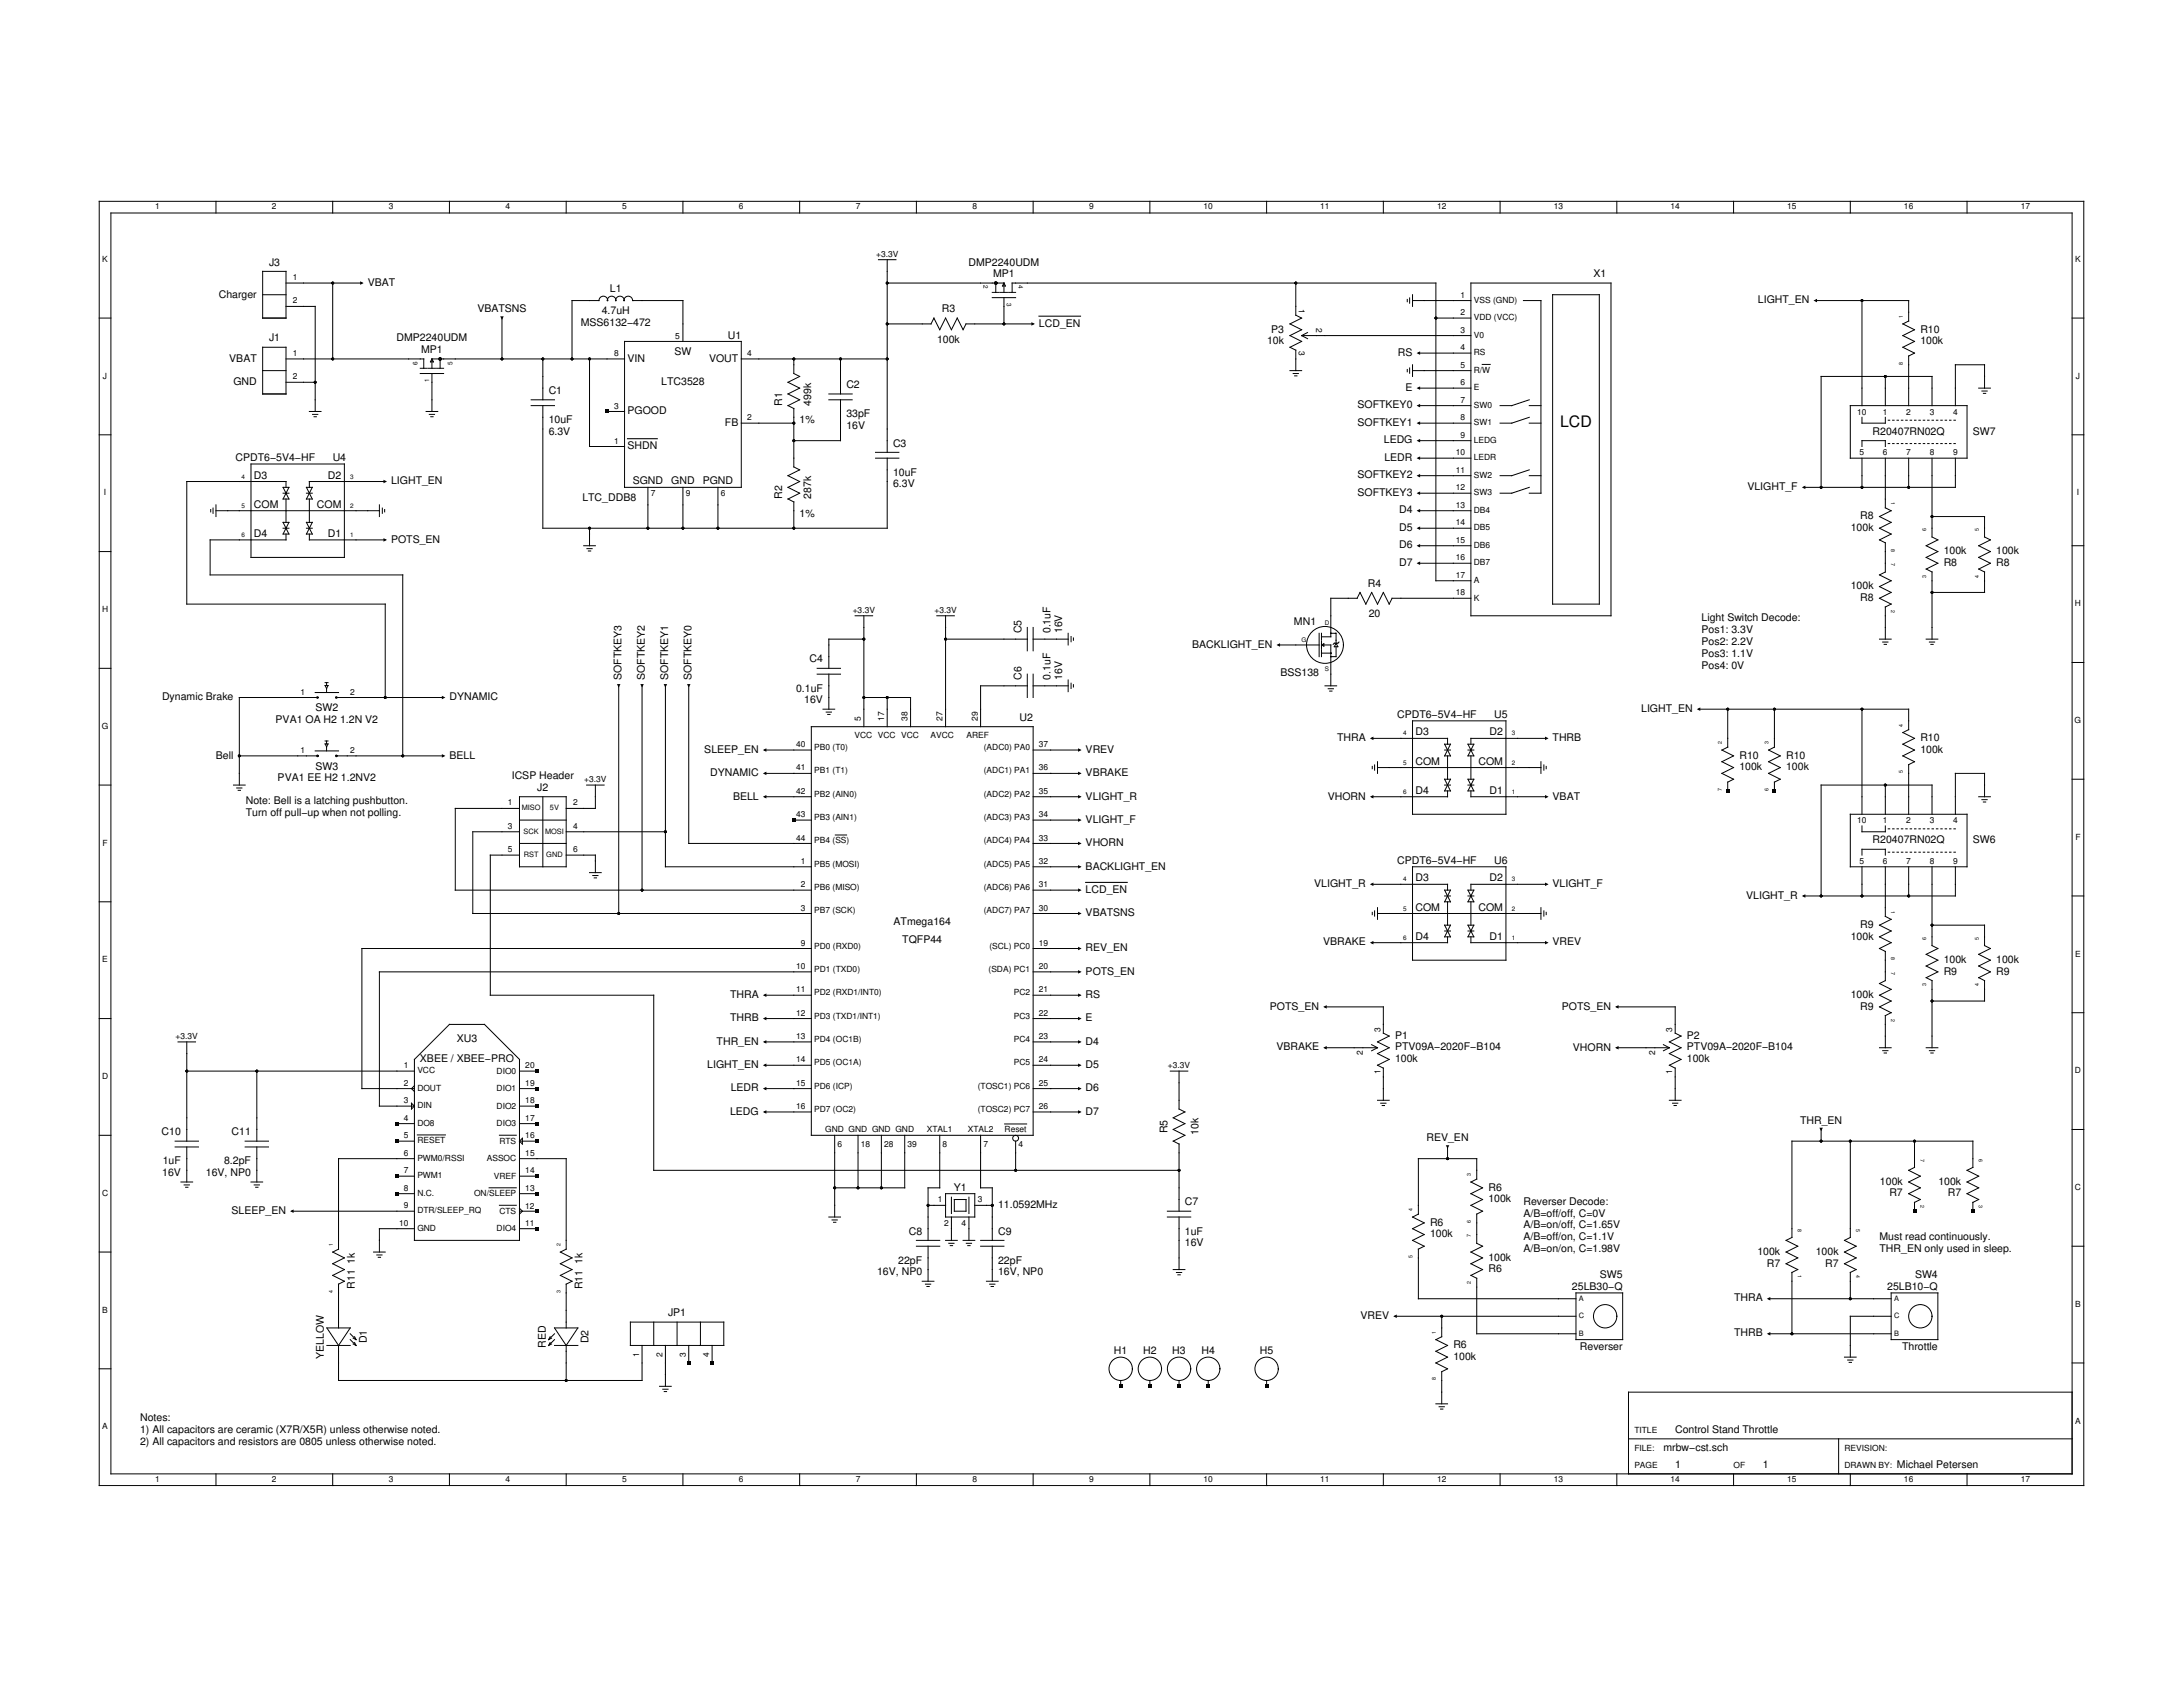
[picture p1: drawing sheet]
<svg xmlns="http://www.w3.org/2000/svg" width="279mm" height="216mm" viewBox="0 0 279 216" stroke-linecap="round" stroke-linejoin="round" font-family="sans-serif">
<defs><g id="words">
<text font-size="2" x="199.7" y="54.7">LCD</text>
<g font-size="1.3">
<text x="34.4" y="34">J3</text>
<text x="124" y="34">DMP2240UDM</text>
<text x="127.1" y="35.5">MP1</text>
<text x="203.9" y="35.5">X1</text>
<text x="28" y="38.1">Charger</text>
<text x="47.1" y="36.6">VBAT</text>
<text x="61.1" y="40">VBATSNS</text>
<text x="74.3" y="41.7">MSS6132−472</text>
<text x="77" y="40.2">4.7uH</text>
<text x="78.1" y="37.3">L1</text>
<text x="120.5" y="40">R3</text>
<text x="133" y="41.8">LCD_EN</text>
<text x="225" y="38.8">LIGHT_EN</text>
<text x="29.3" y="46.3">VBAT</text>
<text x="34.4" y="43.7">J1</text>
<text x="50.7" y="43.7">DMP2240UDM</text>
<text x="53.9" y="45.2">MP1</text>
<text x="80.3" y="46.3">VIN</text>
<text x="86.3" y="45.4">SW</text>
<text x="90.8" y="46.3">VOUT</text>
<text x="93.2" y="43.3">U1</text>
<text x="119.9" y="43.9">100k</text>
<text x="162.2" y="44">10k</text>
<text x="162.7" y="42.6">P3</text>
<text x="178.9" y="45.5">RS</text>
<text x="245.8" y="44">100k</text>
<text x="245.8" y="42.6">R10</text>
<text x="29.9" y="49.3">GND</text>
<text x="70.2" y="50.4">C1</text>
<text x="80.3" y="53">PGOOD</text>
<text x="84.6" y="49.3">LTC3528</text>
<text x="100.1" y="51.9" transform="rotate(-90 100.1 51.9)">R1</text>
<text x="103.8" y="51.9" transform="rotate(-90 103.8 51.9)">499k</text>
<text x="108.3" y="49.7">C2</text>
<text x="108.3" y="53.4">33pF</text>
<text x="173.7" y="52.3">SOFTKEY0</text>
<text x="179.9" y="50">E</text>
<text x="30.1" y="59">CPDT6−5V4−HF</text>
<text x="42.6" y="59">U4</text>
<text x="70.2" y="54.2">10uF</text>
<text x="70.2" y="55.6">6.3V</text>
<text x="80.3" y="57.5">SHDN</text>
<text x="92.8" y="54.5">FB</text>
<text x="102.3" y="54.2">1%</text>
<text x="108.3" y="54.9">16V</text>
<text x="114.3" y="57.1">C3</text>
<text x="173.7" y="54.5">SOFTKEY1</text>
<text x="177.1" y="56.7">LEDG</text>
<text x="177.2" y="59">LEDR</text>
<text x="239.7" y="55.6">R20407RN02Q</text>
<text x="252.5" y="55.6">SW7</text>
<text x="32.5" y="61.3">D3</text>
<text x="32.5" y="65">COM</text>
<text x="40.6" y="65">COM</text>
<text x="42" y="61.3">D2</text>
<text x="50.1" y="62">LIGHT_EN</text>
<text x="74.5" y="64.1">LTC_DDB8</text>
<text x="81" y="62">SGND</text>
<text x="85.9" y="62">GND</text>
<text x="89.9" y="62">PGND</text>
<text x="100.1" y="63.9" transform="rotate(-90 100.1 63.9)">R2</text>
<text x="103.8" y="63.9" transform="rotate(-90 103.8 63.9)">287k</text>
<text x="114.3" y="60.9">10uF</text>
<text x="114.3" y="62.4">6.3V</text>
<text x="173.7" y="61.2">SOFTKEY2</text>
<text x="173.7" y="63.5">SOFTKEY3</text>
<text x="179.1" y="65.7">D4</text>
<text x="223.6" y="62.7">VLIGHT_F</text>
<text x="32.5" y="68.7">D4</text>
<text x="42" y="68.7">D1</text>
<text x="50.1" y="69.4">POTS_EN</text>
<text x="102.3" y="66.1">1%</text>
<text x="179.1" y="70.2">D6</text>
<text x="179.1" y="68">D5</text>
<text x="236.9" y="68">100k</text>
<text x="238.1" y="66.5">R8</text>
<text x="248.8" y="70.9">100k</text>
<text x="255.5" y="70.9">100k</text>
<text x="175.1" y="75.1">R4</text>
<text x="179.1" y="72.4">D7</text>
<text x="236.9" y="75.4">100k</text>
<text x="238.1" y="76.9">R8</text>
<text x="248.8" y="72.4">R8</text>
<text x="255.5" y="72.4">R8</text>
<text x="130.7" y="81" transform="rotate(-90 130.7 81)">C5</text>
<text x="134.5" y="81" transform="rotate(-90 134.5 81)">0.1uF</text>
<text x="136" y="81" transform="rotate(-90 136 81)">16V</text>
<text x="152.6" y="82.9">BACKLIGHT_EN</text>
<text x="165.6" y="79.9">MN1</text>
<text x="175.2" y="79">20</text>
<text x="217.8" y="79.5">Light Switch Decode:</text>
<text x="217.8" y="81">Pos1: 3.3V</text>
<text x="217.8" y="82.5">Pos2: 2.2V</text>
<text x="20.7" y="89.6">Dynamic Brake</text>
<text x="57.5" y="89.6">DYNAMIC</text>
<text x="79.5" y="87" transform="rotate(-90 79.5 87)">SOFTKEY3</text>
<text x="82.5" y="87" transform="rotate(-90 82.5 87)">SOFTKEY2</text>
<text x="85.5" y="87" transform="rotate(-90 85.5 87)">SOFTKEY1</text>
<text x="88.5" y="87" transform="rotate(-90 88.5 87)">SOFTKEY0</text>
<text x="101.9" y="88.5">0.1uF</text>
<text x="103.6" y="84.8">C4</text>
<text x="130.7" y="87" transform="rotate(-90 130.7 87)">C6</text>
<text x="134.5" y="87" transform="rotate(-90 134.5 87)">0.1uF</text>
<text x="136" y="87" transform="rotate(-90 136 87)">16V</text>
<text x="163.9" y="86.5">BSS138</text>
<text x="217.8" y="84.1">Pos3: 1.1V</text>
<text x="217.8" y="85.6">Pos4: 0V</text>
<text x="35.3" y="92.5">PVA1 OA H2 1.2N V2</text>
<text x="40.4" y="91">SW2</text>
<text x="102.9" y="90">16V</text>
<text x="130.5" y="92.3">U2</text>
<text x="171.1" y="94.8">THRA</text>
<text x="178.8" y="91.9">CPDT6−5V4−HF</text>
<text x="181.2" y="94.1">D3</text>
<text x="190.6" y="94.1">D2</text>
<text x="191.2" y="91.9">U5</text>
<text x="198.7" y="94.8">THRB</text>
<text x="210.1" y="91.1">LIGHT_EN</text>
<text x="245.8" y="94.8">R10</text>
<text x="27.6" y="97.1">Bell</text>
<text x="35.5" y="99.9">PVA1 EE H2 1.2NV2</text>
<text x="40.4" y="98.5">SW3</text>
<text x="57.5" y="97.1">BELL</text>
<text x="65.5" y="99.7">ICSP Header</text>
<text x="68.8" y="101.2">J2</text>
<text x="90.1" y="96.3">SLEEP_EN</text>
<text x="90.9" y="99.3">DYNAMIC</text>
<text x="139" y="96.3">VREV</text>
<text x="139" y="99.3">VBRAKE</text>
<text x="181.2" y="97.9">COM</text>
<text x="181.2" y="101.6">D4</text>
<text x="189.2" y="97.9">COM</text>
<text x="190.6" y="101.6">D1</text>
<text x="222.6" y="98.6">100k</text>
<text x="222.6" y="97.1">R10</text>
<text x="228.6" y="98.6">100k</text>
<text x="228.6" y="97.1">R10</text>
<text x="245.8" y="96.3">100k</text>
<text x="31.5" y="102.9">Note: Bell is a latching pushbutton.</text>
<text x="31.5" y="104.4">Turn off pull−up when not polling.</text>
<text x="93.8" y="102.3">BELL</text>
<text x="139" y="105.3">VLIGHT_F</text>
<text x="139" y="102.3">VLIGHT_R</text>
<text x="169.9" y="102.3">VHORN</text>
<text x="198.7" y="102.3">VBAT</text>
<text x="239.7" y="107.9">R20407RN02Q</text>
<text x="252.5" y="107.9">SW6</text>
<text x="139" y="111.3">BACKLIGHT_EN</text>
<text x="139" y="108.3">VHORN</text>
<text x="168.2" y="113.5">VLIGHT_R</text>
<text x="178.8" y="110.6">CPDT6−5V4−HF</text>
<text x="181.2" y="112.8">D3</text>
<text x="190.6" y="112.8">D2</text>
<text x="191.2" y="110.6">U6</text>
<text x="198.7" y="113.5">VLIGHT_F</text>
<text x="114.4" y="118.4">ATmega164</text>
<text x="139" y="117.3">VBATSNS</text>
<text x="139" y="114.3">LCD_EN</text>
<text x="181.2" y="116.5">COM</text>
<text x="189.2" y="116.5">COM</text>
<text x="223.5" y="115">VLIGHT_R</text>
<text x="238.1" y="118.8">R9</text>
<text x="115.5" y="120.6">TQFP44</text>
<text x="139" y="124.7">POTS_EN</text>
<text x="139" y="121.7">REV_EN</text>
<text x="169.3" y="121">VBRAKE</text>
<text x="181.2" y="120.3">D4</text>
<text x="190.6" y="120.3">D1</text>
<text x="198.7" y="121">VREV</text>
<text x="236.9" y="120.2">100k</text>
<text x="248.8" y="123.2">100k</text>
<text x="248.8" y="124.7">R9</text>
<text x="255.5" y="123.2">100k</text>
<text x="255.5" y="124.7">R9</text>
<text x="93.4" y="127.7">THRA</text>
<text x="93.4" y="130.7">THRB</text>
<text x="139" y="127.7">RS</text>
<text x="139" y="130.7">E</text>
<text x="162.5" y="129.2">POTS_EN</text>
<text x="199.9" y="129.2">POTS_EN</text>
<text x="236.9" y="127.7">100k</text>
<text x="238.1" y="129.2">R9</text>
<text x="53.7" y="136">XBEE / XBEE−PRO</text>
<text x="58.5" y="133.3">XU3</text>
<text x="90.5" y="136.7">LIGHT_EN</text>
<text x="91.7" y="133.7">THR_EN</text>
<text x="139" y="136.7">D5</text>
<text x="139" y="133.7">D4</text>
<text x="163.4" y="134.4">VBRAKE</text>
<text x="178.5" y="134.4">PTV09A−2020F−B104</text>
<text x="178.5" y="132.9">P1</text>
<text x="178.5" y="135.9">100k</text>
<text x="201.3" y="134.4">VHORN</text>
<text x="215.9" y="134.4">PTV09A−2020F−B104</text>
<text x="215.9" y="132.9">P2</text>
<text x="215.9" y="135.9">100k</text>
<text x="93.4" y="142.7">LEDG</text>
<text x="93.5" y="139.7">LEDR</text>
<text x="139" y="142.7">D7</text>
<text x="139" y="139.7">D6</text>
<text x="230.4" y="143.8">THR_EN</text>
<text x="20.7" y="145.3">C10</text>
<text x="20.8" y="149">1uF</text>
<text x="28.7" y="149">8.2pF</text>
<text x="29.6" y="145.3">C11</text>
<text x="149.4" y="145" transform="rotate(-90 149.4 145)">R5</text>
<text x="153.4" y="145.3" transform="rotate(-90 153.4 145.3)">10k</text>
<text x="182.6" y="146">REV_EN</text>
<text x="20.8" y="150.5">16V</text>
<text x="26.4" y="150.5">16V, NP0</text>
<text x="29.6" y="155.4">SLEEP_EN</text>
<text x="122.1" y="152.4">Y1</text>
<text x="127.7" y="154.6">11.0592MHz</text>
<text x="151.7" y="154.3">C7</text>
<text x="190.5" y="153.9">100k</text>
<text x="190.5" y="152.4">R6</text>
<text x="195" y="154.2">Reverser Decode:</text>
<text x="195" y="155.7">A/B=off/off, C=0V</text>
<text x="240.6" y="151.6">100k</text>
<text x="241.8" y="153.1">R7</text>
<text x="248.1" y="151.6">100k</text>
<text x="249.3" y="153.1">R7</text>
<text x="115" y="161.7">22pF</text>
<text x="116.3" y="158">C8</text>
<text x="127.7" y="158">C9</text>
<text x="127.7" y="161.7">22pF</text>
<text x="151.7" y="158">1uF</text>
<text x="151.7" y="159.5">16V</text>
<text x="183" y="158.3">100k</text>
<text x="183" y="156.9">R6</text>
<text x="190.5" y="161.3">100k</text>
<text x="195" y="157.2">A/B=on/off, C=1.65V</text>
<text x="195" y="158.7">A/B=off/on, C=1.1V</text>
<text x="195" y="160.2">A/B=on/on, C=1.98V</text>
<text x="224.9" y="160.6">100k</text>
<text x="232.4" y="160.6">100k</text>
<text x="240.6" y="158.7">Must read continuously.</text>
<text x="240.6" y="160.2">THR_EN only used in sleep.</text>
<text x="45.4" y="164.9" transform="rotate(-90 45.4 164.9)">R11 1k</text>
<text x="74.6" y="165" transform="rotate(-90 74.6 165)">R11 1k</text>
<text x="112.3" y="163.2">16V, NP0</text>
<text x="127.7" y="163.2">16V, NP0</text>
<text x="190.5" y="162.8">R6</text>
<text x="201.2" y="165.1">25LB30−Q</text>
<text x="204.8" y="163.6">SW5</text>
<text x="221.9" y="166.6">THRA</text>
<text x="226.1" y="162.1">R7</text>
<text x="233.6" y="162.1">R7</text>
<text x="241.5" y="165.1">25LB10−Q</text>
<text x="245.1" y="163.6">SW4</text>
<text x="41.5" y="173.9" transform="rotate(-90 41.5 173.9)">YELLOW</text>
<text x="46.9" y="171.9" transform="rotate(-90 46.9 171.9)">D1</text>
<text x="69.8" y="172.5" transform="rotate(-90 69.8 172.5)">RED</text>
<text x="75.3" y="171.9" transform="rotate(-90 75.3 171.9)">D2</text>
<text x="85.5" y="168.5">JP1</text>
<text x="142.6" y="173.3">H1</text>
<text x="146.3" y="173.3">H2</text>
<text x="150" y="173.3">H3</text>
<text x="153.8" y="173.3">H4</text>
<text x="161.3" y="173.3">H5</text>
<text x="174.1" y="168.8">VREV</text>
<text x="186" y="172.5">R6</text>
<text x="202.2" y="172.8">Reverser</text>
<text x="221.9" y="171">THRB</text>
<text x="243.5" y="172.8">Throttle</text>
<text x="186" y="174">100k</text>
<text x="17.9" y="181.9">Notes:</text>
<text x="17.9" y="183.4">1) All capacitors are ceramic (X7R/X5R) unless otherwise noted.</text>
<text x="17.9" y="184.9">2) All capacitors and resistors are 0805 unless otherwise noted.</text>
<text x="212.9" y="185.6">mrbw−cst.sch</text>
<text x="214.4" y="183.4">Control Stand Throttle</text>
<text x="214.4" y="187.9">1</text>
<text x="225.6" y="187.9">1</text>
<text x="242.8" y="187.9">Michael Petersen</text>
</g>
<g font-size="1.1">
<text x="19.9" y="26.8">1</text>
<text x="34.8" y="26.8">2</text>
<text x="49.8" y="26.8">3</text>
<text x="64.7" y="26.8">4</text>
<text x="79.6" y="26.8">5</text>
<text x="94.6" y="26.8">6</text>
<text x="109.5" y="26.8">7</text>
<text x="124.5" y="26.8">8</text>
<text x="139.4" y="26.8">9</text>
<text x="154" y="26.8">10</text>
<text x="169" y="26.8">11</text>
<text x="183.9" y="26.8">12</text>
<text x="198.9" y="26.8">13</text>
<text x="213.8" y="26.8">14</text>
<text x="228.7" y="26.8">15</text>
<text x="243.7" y="26.8">16</text>
<text x="258.6" y="26.8">17</text>
<text x="13.1" y="33.5">K</text>
<text x="37.5" y="35.9">1</text>
<text x="112.1" y="32.9">+3.3V</text>
<text x="265.6" y="33.5">K</text>
<text x="37.5" y="38.8">2</text>
<text x="166.2" y="39.6" transform="rotate(90 166.2 39.6)">1</text>
<text x="168.5" y="42" transform="rotate(90 168.5 42)">2</text>
<text x="186.9" y="38.1">1</text>
<text x="186.9" y="40.3">2</text>
<text x="188.6" y="38.8">VSS (GND)</text>
<text x="188.6" y="41">VDD (VCC)</text>
<text x="37.5" y="45.6">1</text>
<text x="78.6" y="45.6">8</text>
<text x="86.4" y="43.3">5</text>
<text x="95.6" y="45.6">4</text>
<text x="166.2" y="45" transform="rotate(90 166.2 45)">3</text>
<text x="186.9" y="42.6">3</text>
<text x="186.9" y="44.8">4</text>
<text x="186.9" y="47.1">5</text>
<text x="188.6" y="43.2">V0</text>
<text x="188.6" y="45.5">RS</text>
<text x="188.6" y="47.7">R/W</text>
<text x="13.2" y="48.5">J</text>
<text x="37.5" y="48.6">2</text>
<text x="78.6" y="52.3">3</text>
<text x="95.6" y="53.8">2</text>
<text x="186.9" y="49.3">6</text>
<text x="186.9" y="51.5">7</text>
<text x="186.9" y="53.8">8</text>
<text x="188.6" y="50">E</text>
<text x="188.6" y="52.2">SW0</text>
<text x="237.7" y="53.1">10</text>
<text x="241" y="53.1">1</text>
<text x="244" y="53.1">2</text>
<text x="247" y="53.1">3</text>
<text x="250" y="53.1">4</text>
<text x="265.7" y="48.5">J</text>
<text x="78.6" y="56.8">1</text>
<text x="186.3" y="58.3">10</text>
<text x="186.9" y="56">9</text>
<text x="188.6" y="58.9">LEDR</text>
<text x="188.6" y="54.4">SW1</text>
<text x="188.6" y="56.7">LEDG</text>
<text x="238" y="58.3">5</text>
<text x="241" y="58.3">6</text>
<text x="244" y="58.3">7</text>
<text x="247" y="58.3">8</text>
<text x="250" y="58.3">9</text>
<text x="13.3" y="63.4">I</text>
<text x="83.3" y="63.5">7</text>
<text x="87.8" y="63.5">9</text>
<text x="92.3" y="63.5">6</text>
<text x="186.3" y="60.5">11</text>
<text x="186.3" y="62.7">12</text>
<text x="186.3" y="65">13</text>
<text x="188.6" y="63.4">SW3</text>
<text x="188.6" y="65.6">DB4</text>
<text x="188.6" y="61.2">SW2</text>
<text x="265.8" y="63.4">I</text>
<text x="186.3" y="67.2">14</text>
<text x="186.3" y="69.5">15</text>
<text x="186.3" y="71.7">16</text>
<text x="188.6" y="67.9">DB5</text>
<text x="188.6" y="70.1">DB6</text>
<text x="186.3" y="74">17</text>
<text x="186.3" y="76.2">18</text>
<text x="188.6" y="72.4">DB7</text>
<text x="188.6" y="74.6">A</text>
<text x="188.6" y="76.9">K</text>
<text x="265.6" y="77.6">H</text>
<text x="13.1" y="78.3">H</text>
<text x="109.1" y="78.4">+3.3V</text>
<text x="119.6" y="78.4">+3.3V</text>
<text x="38.5" y="88.9">1</text>
<text x="44.8" y="88.9">2</text>
<text x="13" y="93.3">G</text>
<text x="101.9" y="95.6">40</text>
<text x="104.2" y="96">PB0 (T0)</text>
<text x="109.4" y="94.5">VCC VCC VCC</text>
<text x="110.2" y="92.3" transform="rotate(-90 110.2 92.3)">5</text>
<text x="113.2" y="92.3" transform="rotate(-90 113.2 92.3)">17</text>
<text x="116.2" y="92.3" transform="rotate(-90 116.2 92.3)">38</text>
<text x="119.1" y="94.5">AVCC</text>
<text x="120.6" y="92.3" transform="rotate(-90 120.6 92.3)">27</text>
<text x="123.7" y="94.5">AREF</text>
<text x="125.1" y="92.3" transform="rotate(-90 125.1 92.3)">29</text>
<text x="125.9" y="96">(ADC0) PA0</text>
<text x="133" y="95.6">37</text>
<text x="265.5" y="92.5">G</text>
<text x="38.5" y="96.4">1</text>
<text x="44.8" y="96.4">2</text>
<text x="74.8" y="100.1">+3.3V</text>
<text x="101.9" y="101.6">42</text>
<text x="101.9" y="98.6">41</text>
<text x="104.2" y="102">PB2 (AIN0)</text>
<text x="104.2" y="99">PB1 (T1)</text>
<text x="125.9" y="102">(ADC2) PA2</text>
<text x="125.9" y="99">(ADC1) PA1</text>
<text x="133" y="101.6">35</text>
<text x="133" y="98.6">36</text>
<text x="65" y="103.1">1</text>
<text x="65" y="106.1">3</text>
<text x="73.4" y="103.1">2</text>
<text x="73.4" y="106.1">4</text>
<text x="101.9" y="107.6">44</text>
<text x="101.9" y="104.6">43</text>
<text x="104.2" y="107.9">PB4 (SS)</text>
<text x="104.2" y="105">PB3 (AIN1)</text>
<text x="125.9" y="107.9">(ADC4) PA4</text>
<text x="125.9" y="105">(ADC3) PA3</text>
<text x="133" y="107.6">33</text>
<text x="133" y="104.6">34</text>
<text x="237.7" y="105.4">10</text>
<text x="241" y="105.4">1</text>
<text x="244" y="105.4">2</text>
<text x="247" y="105.4">3</text>
<text x="250" y="105.4">4</text>
<text x="265.6" y="107.5">F</text>
<text x="13.1" y="108.2">F</text>
<text x="65" y="109.1">5</text>
<text x="73.4" y="109.1">6</text>
<text x="102.5" y="113.5">2</text>
<text x="102.5" y="110.6">1</text>
<text x="104.2" y="113.9">PB6 (MISO)</text>
<text x="104.2" y="110.9">PB5 (MOSI)</text>
<text x="125.9" y="113.9">(ADC6) PA6</text>
<text x="125.9" y="110.9">(ADC5) PA5</text>
<text x="133" y="113.5">31</text>
<text x="133" y="110.6">32</text>
<text x="238" y="110.6">5</text>
<text x="241" y="110.6">6</text>
<text x="244" y="110.6">7</text>
<text x="247" y="110.6">8</text>
<text x="250" y="110.6">9</text>
<text x="102.5" y="116.5">3</text>
<text x="104.2" y="116.9">PB7 (SCK)</text>
<text x="125.9" y="116.9">(ADC7) PA7</text>
<text x="133" y="116.5">30</text>
<text x="13.1" y="123.2">E</text>
<text x="101.9" y="124">10</text>
<text x="102.5" y="121">9</text>
<text x="104.2" y="121.4">PD0 (RXD0)</text>
<text x="104.2" y="124.4">PD1 (TXD0)</text>
<text x="126.5" y="124.4">(SDA) PC1</text>
<text x="126.6" y="121.4">(SCL) PC0</text>
<text x="133" y="124">20</text>
<text x="133" y="121">19</text>
<text x="265.6" y="122.4">E</text>
<text x="101.9" y="130">12</text>
<text x="101.9" y="127">11</text>
<text x="104.2" y="130.4">PD3 (TXD1/INT1)</text>
<text x="104.2" y="127.4">PD2 (RXD1/INT0)</text>
<text x="129.8" y="130.4">PC3</text>
<text x="129.8" y="127.4">PC2</text>
<text x="133" y="130">22</text>
<text x="133" y="127">21</text>
<text x="22.5" y="133">+3.3V</text>
<text x="51.7" y="136.7">1</text>
<text x="53.4" y="137.4">VCC</text>
<text x="63.6" y="137.4">DIO0</text>
<text x="67.2" y="136.7">20</text>
<text x="101.9" y="136">14</text>
<text x="101.9" y="133">13</text>
<text x="104.2" y="136.3">PD5 (OC1A)</text>
<text x="104.2" y="133.3">PD4 (OC1B)</text>
<text x="129.8" y="136.3">PC5</text>
<text x="129.8" y="133.3">PC4</text>
<text x="133" y="136">24</text>
<text x="133" y="133">23</text>
<text x="149.5" y="136.7">+3.3V</text>
<text x="174.4" y="135.1" transform="rotate(-90 174.4 135.1)">2</text>
<text x="176.7" y="137.5" transform="rotate(-90 176.7 137.5)">1</text>
<text x="176.7" y="132.1" transform="rotate(-90 176.7 132.1)">3</text>
<text x="211.8" y="135.1" transform="rotate(-90 211.8 135.1)">2</text>
<text x="214" y="137.5" transform="rotate(-90 214 137.5)">1</text>
<text x="214" y="132.1" transform="rotate(-90 214 132.1)">3</text>
<text x="265.6" y="137.4">D</text>
<text x="13.1" y="138.1">D</text>
<text x="51.7" y="138.9">2</text>
<text x="51.7" y="141.2">3</text>
<text x="51.7" y="143.4">4</text>
<text x="53.4" y="139.6">DOUT</text>
<text x="53.4" y="141.8">DIN</text>
<text x="63.6" y="141.9">DIO2</text>
<text x="63.6" y="139.6">DIO1</text>
<text x="67.2" y="143.4">17</text>
<text x="67.2" y="141.2">18</text>
<text x="67.2" y="138.9">19</text>
<text x="101.9" y="141.9">16</text>
<text x="101.9" y="138.9">15</text>
<text x="104.2" y="142.3">PD7 (OC2)</text>
<text x="104.2" y="139.3">PD6 (ICP)</text>
<text x="125.1" y="142.3">(TOSC2) PC7</text>
<text x="125.1" y="139.3">(TOSC1) PC6</text>
<text x="133" y="141.9">26</text>
<text x="133" y="138.9">25</text>
<text x="51.7" y="145.7">5</text>
<text x="51.7" y="147.9">6</text>
<text x="53.4" y="144.1">DO8</text>
<text x="53.4" y="148.6">PWM0/RSSI</text>
<text x="53.4" y="146.3">RESET</text>
<text x="62.3" y="148.6">ASSOC</text>
<text x="63.6" y="144.1">DIO3</text>
<text x="63.9" y="146.4">RTS</text>
<text x="67.2" y="147.9">15</text>
<text x="67.2" y="145.7">16</text>
<text x="105.6" y="144.9">GND GND GND GND</text>
<text x="107.2" y="146.8">6</text>
<text x="110.2" y="146.8">18</text>
<text x="113.2" y="146.8">28</text>
<text x="116.2" y="146.8">39</text>
<text x="118.6" y="144.9">XTAL1</text>
<text x="120.6" y="146.8">8</text>
<text x="123.9" y="144.9">XTAL2</text>
<text x="125.9" y="146.8">7</text>
<text x="128.6" y="144.9">Reset</text>
<text x="130.4" y="146.8">4</text>
<text x="13.1" y="153.1">C</text>
<text x="51.7" y="150.2">7</text>
<text x="51.7" y="152.4">8</text>
<text x="51.7" y="154.6">9</text>
<text x="53.4" y="150.8">PWM1</text>
<text x="53.4" y="153.1">N.C.</text>
<text x="53.4" y="155.3">DTR/SLEEP_RQ</text>
<text x="60.7" y="153.1">ON/SLEEP</text>
<text x="63.2" y="150.8">VREF</text>
<text x="63.9" y="155.3">CTS</text>
<text x="67.2" y="154.7">12</text>
<text x="67.2" y="152.4">13</text>
<text x="67.2" y="150.2">14</text>
<text x="120.1" y="153.9">1</text>
<text x="125.1" y="153.9">3</text>
<text x="265.6" y="152.3">C</text>
<text x="51.1" y="156.9">10</text>
<text x="53.4" y="157.5">GND</text>
<text x="63.6" y="157.6">DIO4</text>
<text x="67.2" y="156.9">11</text>
<text x="120.8" y="156.9">2</text>
<text x="123.1" y="156.9">4</text>
<text x="13.1" y="168">B</text>
<text x="265.6" y="167.2">B</text>
<text x="81.8" y="173.7" transform="rotate(-90 81.8 173.7)">1</text>
<text x="84.8" y="173.7" transform="rotate(-90 84.8 173.7)">2</text>
<text x="87.8" y="173.7" transform="rotate(-90 87.8 173.7)">3</text>
<text x="90.8" y="173.7" transform="rotate(-90 90.8 173.7)">4</text>
<text x="13.1" y="182.9">A</text>
<text x="209.2" y="185.6">FILE:</text>
<text x="209.2" y="183.4">TITLE</text>
<text x="236.1" y="185.6">REVISION:</text>
<text x="265.6" y="182.2">A</text>
<text x="19.9" y="189.6">1</text>
<text x="34.8" y="189.6">2</text>
<text x="49.8" y="189.6">3</text>
<text x="64.7" y="189.6">4</text>
<text x="79.6" y="189.6">5</text>
<text x="94.6" y="189.6">6</text>
<text x="109.5" y="189.6">7</text>
<text x="124.5" y="189.6">8</text>
<text x="139.4" y="189.6">9</text>
<text x="154" y="189.6">10</text>
<text x="169" y="189.6">11</text>
<text x="183.9" y="189.6">12</text>
<text x="198.9" y="189.6">13</text>
<text x="209.2" y="187.9">PAGE</text>
<text x="213.8" y="189.6">14</text>
<text x="221.9" y="187.9">OF</text>
<text x="228.7" y="189.6">15</text>
<text x="236.1" y="187.9">DRAWN BY:</text>
<text x="243.7" y="189.6">16</text>
<text x="258.6" y="189.6">17</text>
</g>
<g font-size=".9">
<text x="66.8" y="103.7">MISO</text>
<text x="67" y="106.7">SCK</text>
<text x="69.8" y="106.7">MOSI</text>
<text x="70.4" y="103.7">5V</text>
<text x="67" y="109.7">RST</text>
<text x="69.9" y="109.7">GND</text>
<text x="202.1" y="166.5">A</text>
<text x="242.4" y="166.5">A</text>
<text x="202.1" y="170.9">B</text>
<text x="202.1" y="168.7">C</text>
<text x="242.4" y="170.9">B</text>
<text x="242.4" y="168.7">C</text>
</g>
<g font-size=".8">
<text x="125.9" y="36.5" transform="rotate(90 125.9 36.5)">2</text>
<text x="128.9" y="38.8" transform="rotate(90 128.9 38.8)">3</text>
<text x="130.4" y="36.5" transform="rotate(90 130.4 36.5)">4</text>
<text x="53.4" y="46.7" transform="rotate(-90 53.4 46.7)">6</text>
<text x="57.9" y="46.7" transform="rotate(-90 57.9 46.7)">5</text>
<text x="54.9" y="48.9" transform="rotate(-90 54.9 48.9)">1</text>
<text x="30.9" y="61.3">4</text>
<text x="30.9" y="65">5</text>
<text x="44.8" y="61.3">3</text>
<text x="44.8" y="65">2</text>
<text x="30.9" y="68.7">6</text>
<text x="44.8" y="68.7">1</text>
<text x="166.6" y="82.2">G</text>
<text x="169.6" y="79.9">D</text>
<text x="169.6" y="85.9">S</text>
<text x="179.6" y="94.1">4</text>
<text x="193.5" y="94.1">3</text>
<text x="179.6" y="97.9">5</text>
<text x="179.6" y="101.6">6</text>
<text x="193.5" y="101.6">1</text>
<text x="193.5" y="97.9">2</text>
<text x="179.6" y="112.8">4</text>
<text x="193.5" y="112.8">3</text>
<text x="179.6" y="116.5">5</text>
<text x="193.5" y="116.5">2</text>
<text x="179.6" y="120.3">6</text>
<text x="193.5" y="120.3">1</text>
</g>
<g font-size=".7">
<text x="243.5" y="40.7" transform="rotate(-90 243.5 40.7)">1</text>
<text x="243.5" y="46.7" transform="rotate(-90 243.5 46.7)">8</text>
<text x="242" y="64.2" transform="rotate(90 242 64.2)">1</text>
<text x="242" y="70.2" transform="rotate(90 242 70.2)">8</text>
<text x="246.5" y="68" transform="rotate(-90 246.5 68)">6</text>
<text x="253.3" y="68" transform="rotate(-90 253.3 68)">5</text>
<text x="242" y="72.1" transform="rotate(90 242 72.1)">7</text>
<text x="246.5" y="74" transform="rotate(-90 246.5 74)">3</text>
<text x="253.3" y="74" transform="rotate(-90 253.3 74)">4</text>
<text x="242" y="78.1" transform="rotate(90 242 78.1)">2</text>
<text x="220.4" y="95.2" transform="rotate(-90 220.4 95.2)">2</text>
<text x="226.4" y="95.2" transform="rotate(-90 226.4 95.2)">3</text>
<text x="243.5" y="93" transform="rotate(-90 243.5 93)">4</text>
<text x="220.4" y="101.2" transform="rotate(-90 220.4 101.2)">7</text>
<text x="226.4" y="101.2" transform="rotate(-90 226.4 101.2)">6</text>
<text x="243.5" y="99" transform="rotate(-90 243.5 99)">5</text>
<text x="242" y="116.5" transform="rotate(90 242 116.5)">1</text>
<text x="242" y="122.5" transform="rotate(90 242 122.5)">8</text>
<text x="242" y="124.4" transform="rotate(90 242 124.4)">7</text>
<text x="246.5" y="120.3" transform="rotate(-90 246.5 120.3)">6</text>
<text x="253.3" y="120.3" transform="rotate(-90 253.3 120.3)">5</text>
<text x="242" y="130.4" transform="rotate(90 242 130.4)">2</text>
<text x="246.5" y="126.2" transform="rotate(-90 246.5 126.2)">3</text>
<text x="253.3" y="126.2" transform="rotate(-90 253.3 126.2)">4</text>
<text x="245.8" y="148.3" transform="rotate(90 245.8 148.3)">7</text>
<text x="253.3" y="148.3" transform="rotate(90 253.3 148.3)">6</text>
<text x="180.8" y="155" transform="rotate(-90 180.8 155)">4</text>
<text x="188.3" y="150.5" transform="rotate(-90 188.3 150.5)">3</text>
<text x="245.8" y="154.3" transform="rotate(90 245.8 154.3)">2</text>
<text x="253.3" y="154.3" transform="rotate(90 253.3 154.3)">3</text>
<text x="42.6" y="159.5" transform="rotate(-90 42.6 159.5)">1</text>
<text x="71.7" y="159.5" transform="rotate(-90 71.7 159.5)">2</text>
<text x="180.8" y="161" transform="rotate(-90 180.8 161)">5</text>
<text x="188.3" y="158.4" transform="rotate(-90 188.3 158.4)">7</text>
<text x="188.3" y="156.5" transform="rotate(-90 188.3 156.5)">6</text>
<text x="230.1" y="157.2" transform="rotate(90 230.1 157.2)">8</text>
<text x="237.6" y="157.2" transform="rotate(90 237.6 157.2)">5</text>
<text x="42.6" y="165.5" transform="rotate(-90 42.6 165.5)">4</text>
<text x="71.7" y="165.5" transform="rotate(-90 71.7 165.5)">3</text>
<text x="188.3" y="164.3" transform="rotate(-90 188.3 164.3)">2</text>
<text x="230.1" y="163.2" transform="rotate(90 230.1 163.2)">1</text>
<text x="237.6" y="163.2" transform="rotate(90 237.6 163.2)">4</text>
<text x="183.8" y="170.7" transform="rotate(-90 183.8 170.7)">1</text>
<text x="183.8" y="176.7" transform="rotate(-90 183.8 176.7)">8</text>
</g>
</g></defs>
<g fill="none" stroke="#000" stroke-width=".13">
<path d="M12.7 25.8h254v164.3h-254zM14.2 27.3h251v161.3h-251zM27.6 25.8v1.5M33.6 34.7h3v6h-3zM33.6 37.7h3M36.6 39.2h3.7v13.5M36.6 36.2h9.7M42.6 25.8v1.5M42.6 36.2v9.7M57.5 25.8v1.5M72.5 25.8v1.5M87.4 25.8v1.5"/>
<path d="M102.3 25.8v1.5M112.4 33.2h2.3M113.6 33.2v24.7M113.6 36.2h14.9M117.3 25.8v1.5M127 38.1h3M127 37.4h.9M127.4 36.2v1.2M128 37.4h.9M128.5 36.2v1.2M128.5 38.1v3.4M128.5 36.2l.2 .4h-.4z"/>
<path d="M129.1 37.4h.9M129.5 37.4v-1.2h54.3v38.1h4.5M132.2 25.8v1.5M147.2 25.8v1.5M162.1 25.8v1.5M165.8 36.2v4.1l.8 .4-1.5 .8 1.5 .7-1.5 .7 1.5 .8-1.5 .7 .7 .4v2.6M177.1 25.8v1.5M180.1 38.3v.3M180.4 38.1v.7M180.8 38.5h7.5M180.8 37.7v1.5M188.3 36.2h17.9v42.6h-17.9z"/>
<path d="M192 25.8v1.5M195 38.5h2.2v24.6h-1.5M198.7 37.7h6v39.6h-6zM206.9 25.8v1.5M221.9 25.8v1.5M232.3 38.5h12v2.6l-.8 .4 1.5 .7-1.5 .7 1.5 .8-1.5 .7 1.5 .8-.7 .4v6.3M236.8 25.8v1.5M238.3 38.5v13.4M251.8 25.8v1.5M12.7 55.6h1.5M12.7 40.7h1.5M32.1 59.4h12v11.9h-12z"/>
<path d="M33.6 44.4h3v6h-3zM33.6 47.4h3M36.6 48.9h3.7M36.6 45.9h17.6v1.2M39.6 52.7h1.5M40 53h.7M40.2 53.3h.3M53.8 47.8h3M53.8 47.1h.9M54.5 52.7h1.5M54.8 47.1h.9M54.9 53h.7"/>
<path d="M55.1 53.3h.3M55.3 45.9h24.6M55.3 45.9v1.2M55.3 47.8v4.9M55.3 45.9l.2 .4h-.4zM55.9 47.1h.9M56.3 45.9v1.2M64.2 40.7v5.2M68 51.2h3M68 51.9h3M69.5 51.9v15.7h44.1v-9M69.5 45.9v5.3"/>
<path d="M75.5 45.9v11.2h4.4M77.7 52.7h2.2M79.9 43.7h15v18.7h-15zM80.3 56.1h3.8M87.4 43.7v-5.2h-6.4a.55 .55 0 0 0-.6-.6 .55 .55 0 0 0-.5 .6 .53 .53 0 0 0-.6-.6 .53 .53 0 0 0-.5 .6 .53 .53 0 0 0-.5-.6 .53 .53 0 0 0-.5 .6 .55 .55 0 0 0-.6-.6 .55 .55 0 0 0-.5 .6h-3.5v7.4M94.9 45.9h18.7M94.9 54.2h6.7M101.6 45.9v1.9l.7 .4-1.4 .7 1.4 .8-1.4 .7 1.4 .8-1.4 .7 .7 .4v7.5l.7 .3-1.4 .8 1.4 .7-1.4 .8 1.4 .7-1.4 .8 .7 .3M106.1 50.4h3M106.1 51.2h3M107.6 45.9v4.5M107.6 51.2v5.2h-6"/>
<path d="M112.1 57.9h2.9M112.1 58.6h2.9M113.6 41.5h5.6l.3-.8 .8 1.5 .7-1.5 .8 1.5 .7-1.5 .8 1.5 .3-.7h8.6M133 40.5h5.3M165.1 47.4h1.5M165.5 47.8h.7M165.7 48.1h.3M166.6 42.9h21.7M166.6 43l.8 .3M167.3 42.6l-.7 .3M180.1 47.3v.3M180.4 47.1v.7"/>
<path d="M180.8 46.7v1.5M180.8 47.4h7.5M181.5 54.2h6.8M181.5 56.4h6.8M181.5 58.6h6.8M181.5 51.9h6.8M181.5 49.7h6.8M181.5 45.2h6.8M183.8 40.7h4.5M189.7 46.6h1M195.7 53.4l-2.2 .8h-1.5M195.7 54.2h1.5"/>
<path d="M195.7 51.2l-2.2 .7h-1.5M195.7 51.9h1.5M236.8 51.9h15v6.7h-15zM238.3 53.4v.8h3v-.8M238.3 57.1v-.7h3v.7M238.3 58.6v3.8M241.3 48.2v3.7M241.3 58.6v6.4l.7 .4-1.4 .7 1.4 .8-1.4 .7 1.4 .7-1.4 .8 .7 .4v3.7l-.7 .4 1.4 .7-1.4 .8 1.4 .7-1.4 .8 1.4 .7-.7 .4M241.7 53.8h.2M241.7 56.8h.2M242.2 53.8h.2M242.2 56.8h.2"/>
<path d="M242.8 53.8h.2M242.8 56.8h.2M243.4 53.8h.1M243.4 56.8h.1M243.9 53.8h.2M243.9 56.8h.2M244.3 58.6v3.8M244.5 53.8h.2M244.5 56.8h.2M245 53.8h.2M245 56.8h.2M245.6 53.8h.2"/>
<path d="M245.6 56.8h.2M246.2 53.8h.1M246.2 56.8h.1M246.7 53.8h.2M246.7 56.8h.2M247.3 51.9v-3.7h-14.2v14.2M247.3 58.6v10.1l.7 .4-1.5 .7 1.5 .8-1.5 .7 1.5 .8-1.5 .7 .8 .4M247.3 53.8h.2M247.3 56.8h.2M247.8 53.8h.2M247.8 56.8h.2M248.4 53.8h.2"/>
<path d="M248.4 56.8h.2M249 53.8h.1M249 56.8h.1M249.5 53.8h.2M249.5 56.8h.2M250.1 53.8h.2M250.1 56.8h.2M250.3 58.6v3.8h-19.5M253.3 49.7h1.4M253.7 50h.6M253.9 50.3h.2M254 49.7v-3h-3.7v5.2"/>
<path d="M265.2 55.6h1.5M265.2 40.7h1.5M12.7 70.6h1.5M27 65.2v.3M27.3 65v.7M27.6 64.6v1.5M27.6 65.4h21M36.2 67.6h.8M36.2 62.4h.8l-.8 1.5h.8zM36.2 63.1h.8M36.2 66.9h.8l-.8 1.4h.8zM36.6 62.4v-.8h-12.7v15.7h25.4v12"/>
<path d="M36.6 68.3v.8h-9.7v4.5h24.6v23.1M36.6 63.9v3M39.2 67.6h.8M39.2 62.4h.8l-.8 1.5h.8zM39.2 63.1h.8M39.2 66.9h.8l-.8 1.4h.8zM39.6 68.3v.8h9.7M39.6 63.9v3M48.6 64.6v1.5M48.9 65v.7M49.2 65.2v.3M49.3 61.6h-9.7v.8"/>
<path d="M74.7 69.8h1.5M75.1 70.2h.7M75.3 70.5h.3M75.5 67.6v2.2M82.9 62.4v5.2M87.4 62.4v5.2M91.9 62.4v5.2M101.6 64.2v3.4M109.4 78.8h2.3M110.6 78.8v14.2M119.9 78.8h2.2M121 78.8v14.2"/>
<path d="M173.7 76.6l.4-.8 .7 1.5 .8-1.5 .7 1.5 .8-1.5 .7 1.5 .4-.7h10.1M173.7 76.6h-3.4v4.9h-1.2M181.5 69.8h6.8M181.5 67.6h6.8M181.5 65.4h6.8M181.5 63.1h6.8M181.5 60.9h6.8M181.5 72.1h6.8M195.7 62.4l-2.2 .7h-1.5M195.7 60.1l-2.2 .8h-1.5M195.7 60.9h1.5M241.3 77.7v4.1"/>
<path d="M247.3 73.2v8.6M247.3 66.1h6.7v2.6l.7 .4-1.4 .7 1.4 .8-1.4 .7 1.4 .8-1.4 .7 .7 .4M254 73.2v2.6h-6.7M265.2 69.8h1.5M12.7 85.5h1.5M30.6 96.7h9.9M40.3 88.6h3M40.3 96.1h3M40.5 89.3h-9.9v11.2M41.6 87.4h.4M41.6 87.7h.4l-.2 .4zM41.6 94.8h.4"/>
<path d="M41.6 95.2h.4l-.2 .4zM41.8 87.4v.3M41.8 88.1v.5M41.8 94.8v.4M41.8 95.6v.5M43.1 89.3h13.7M43.1 96.7h13.7M79.2 87.8v29.1M82.2 87.8v26.1M85.2 87.8v23.1h18.6M88.2 87.8v20.1h15.6M97.9 96h5.9"/>
<path d="M97.9 99h5.9M103.8 93h28.4v52.3h-28.4zM104.6 85.5h3M104.6 86.3h3M105.3 90.8h1.5M105.7 91.1h.7M105.9 91.4h.3M106.1 86.3v4.5M110.6 81.8h-4.5v3.7M110.6 89.3h5.9v3.7M113.6 89.3v3.7M121 81.8h10.5"/>
<path d="M131.5 87.8h-6v5.2M131.5 80.3v3M131.5 86.3v3M132.2 80.3v3M132.2 86.3v3M132.2 87.8h4.5M132.2 96h6M132.2 81.8h4.5M132.2 99h6M136.7 81v1.5M136.7 87v1.5M137.1 81.5v.6"/>
<path d="M137.1 87.4v.7M137.4 81.6v.3M137.4 87.6v.3M163.6 82.5h5.2M168.8 81v3M169.1 81v.9M169.1 82.1v.9M169.1 83.1v.9M169.1 83.6h1.2M169.1 82.5l.3-.1v.3zM169.4 82.5h.9v5.3M169.6 87.8h1.5"/>
<path d="M170 88.1h.7M170.2 88.4h.3M170.3 81h.7v1.3M171 82.8v1.2h-.7M171 82.3l.2 .5h-.4zM171.4 82.2l-.2 .1h-.4l-.2 .2M175.6 94.5h9.7v.7M175.6 98.1v.3M175.9 97.9v.7M176.3 97.5v1.5M176.3 98.2h20.9M180.8 92.3h11.9v11.9h-11.9z"/>
<path d="M184.9 99.7h.7l-.7 1.5h.7zM184.9 95.2h.7l-.7 1.5h.7zM184.9 96h.7M185.3 96.7v3M187.9 99.7h.7l-.7 1.5h.7zM187.9 95.2h.7l-.7 1.5h.7zM187.9 96h.7M188.3 96.7v3M197.2 97.5v1.5M197.6 97.9v.7M197.9 98.1v.3M198 94.5h-9.7v.7"/>
<path d="M217.4 90.8h26.9v2.6M221.1 95.6l-.7 .4 1.5 .7-1.5 .8 1.5 .7-1.5 .8 1.5 .7-.8 .4v1.1M221.1 90.8v4.8M227.1 95.6l-.7 .4 1.5 .7-1.5 .8 1.5 .7-1.5 .8 1.5 .7-.8 .4v1.1M227.1 90.8v4.8M238.3 90.8v13.4M240.6 81.8h1.4M241 82.2h.6M241.2 82.5h.2M244.3 93.4l-.8 .3 1.5 .8-1.5 .7 1.5 .8-1.5 .7 1.5 .8-.7 .4v6.3M246.5 81.8h1.5M246.9 82.2h.7"/>
<path d="M247.1 82.5h.3M265.2 84.8h1.5M265.2 99.7h1.5M12.7 100.5h1.5M12.7 115.4h1.5M29.9 100.5h1.5M30.3 100.8h.7M30.5 101.1h.3M66.5 106.4h-6v10.5h43.3M66.5 109.4h-3.7v18h20.9v22.4h67.2M66.5 103.5h-8.2v10.4h45.5M66.5 102h6v8.9h-6z"/>
<path d="M66.5 107.9h6M66.5 105h6M69.5 102v8.9M72.5 106.4h12.7M72.5 109.4h3.7v2.3M75.1 100.5h2.2M75.5 111.7h1.4M75.9 112.1h.6M76.1 112.4h.2M76.2 100.5v3h-3.7M97.9 102h5.9M101.6 105h2.2"/>
<path d="M106.9 106.9h1.5M132.2 116.9h6M132.2 113.9h6M132.2 110.9h6M132.2 107.9h6M132.2 105h6M132.2 102h6M139 112.9h5.3M175.6 113.2h9.7v.7M175.6 116.8v.3M175.9 116.6v.6M176.3 116.9h20.9"/>
<path d="M176.3 116.2v1.5M180.8 110.9h11.9v12h-11.9zM184.9 100.5h.7M184.9 113.9h.7l-.7 1.5h.7zM184.9 114.7h.7M184.9 118.4h.7l-.7 1.5h.7zM184.9 119.1h.7M185.3 101.2v.8h-9.7M185.3 115.4v3M185.3 119.9v.7h-9.7M187.9 100.5h.7M187.9 113.9h.7l-.7 1.5h.7z"/>
<path d="M187.9 114.7h.7M187.9 118.4h.7l-.7 1.5h.7zM187.9 119.1h.7M188.3 101.2v.8h9.7M188.3 119.9v.7h9.7M188.3 115.4v3M197.2 116.2v1.5M197.6 116.6v.6M197.9 116.8v.3M198 113.2h-9.7v.7M236.8 104.2h15v6.7h-15zM238.3 105.7v.7h3v-.7"/>
<path d="M238.3 109.4v-.7h3v.7M238.3 110.9v3.8M241.3 100.5v3.7M241.3 110.9v6.4M241.3 117.3l.7 .4-1.4 .7 1.4 .7-1.4 .8 1.4 .7-1.4 .8 .7 .4v3.7l-.7 .4 1.4 .7-1.4 .8 1.4 .7-1.4 .8 1.4 .7M241.7 106.1h.2M241.7 109.1h.2M242.2 106.1h.2M242.2 109.1h.2M242.8 106.1h.2M242.8 109.1h.2M243.4 106.1h.1"/>
<path d="M243.4 109.1h.1M243.9 106.1h.2M243.9 109.1h.2M244.3 110.9v3.8M244.5 106.1h.2M244.5 109.1h.2M245 106.1h.2M245 109.1h.2M245.6 106.1h.2M245.6 109.1h.2M246.2 106.1h.1M246.2 109.1h.1"/>
<path d="M246.7 106.1h.2M246.7 109.1h.2M247.3 104.2v-3.7h-14.2v14.2M247.3 110.9v10.1l.7 .4-1.5 .7 1.5 .8-1.5 .7 1.5 .8-1.5 .7 .8 .4v8.6M247.3 118.4h6.7v2.6l.7 .4-1.4 .7 1.4 .8-1.4 .7 1.4 .8-1.4 .7 .7 .4v2.6h-6.7M247.3 106.1h.2M247.3 109.1h.2M247.8 106.1h.2M247.8 109.1h.2M248.4 106.1h.2M248.4 109.1h.2M249 106.1h.1"/>
<path d="M249 109.1h.1M249.5 106.1h.2M249.5 109.1h.2M250.1 106.1h.2M250.1 109.1h.2M250.3 110.9v3.8h-19.5M253.3 102h1.4M253.7 102.3h.6M253.9 102.6h.2M254 102v-3h-3.7v5.2M265.2 114.7h1.5M12.7 130.4h1.5"/>
<path d="M22.8 133.3h2.2M23.9 137.1h29.1M23.9 133.3v12.7M32.9 137.1v8.9M53 138.9l-.3 .4 .3 .4M57.5 131.1h4.5l4.5 4.5v23.1h-13.5v-23.1zM66.5 137.1h2.2M66.5 139.3h2.2M97.9 130.4h5.9M97.9 139.3h5.9M97.9 127.4h5.9M97.9 133.3h5.9"/>
<path d="M97.9 136.3h5.9M103.8 124.4h-55.2v17.2h4.4M103.8 121.4h-57.5v17.9h6.7M132.2 130.4h6M132.2 121.4h6M132.2 124.4h6M132.2 139.3h6M132.2 127.4h6M132.2 133.3h6M132.2 136.3h6M149.8 137.1h2.2M150.9 137.1v4.8l.8 .4-1.5 .8 1.5 .7-1.5 .7 1.5 .8-1.5 .7 .7 .4"/>
<path d="M169.6 128.9h7.5v3.3l.7 .4-1.5 .7 1.5 .8-1.5 .7 1.5 .8-1.5 .7M169.6 134.1h6.7l-.7 .4M175.5 133.7l.8 .4M176.3 136.3l.8 .4v4.1M206.9 134.1h6.8l-.8 .4M206.9 128.9h7.5v3.3l.8 .4-1.5 .7 1.5 .8-1.5 .7 1.5 .8-1.5 .7M212.9 133.7l.8 .4M213.7 136.3l.7 .4v4.1M240.6 134.1h1.4M241 134.5h.6M241.2 134.8h.2M242 129.6l-.7 .4v4.1"/>
<path d="M246.5 134.1h1.5M246.9 134.5h.7M247.1 134.8h.3M265.2 129.6h1.5M12.7 145.3h1.5M22.4 146h3M22.4 146.8h3M23.2 151.3h1.5M23.6 151.6h.6M23.8 151.9h.3M23.9 146.8v4.5M31.4 146h3"/>
<path d="M31.4 146.8h3M32.1 151.3h1.5M32.5 151.6h.7M32.7 151.9h.3M32.9 146.8v4.5M37.4 155h15.6M43.3 159.9l-.7 .3 1.5 .8-1.5 .7 1.5 .8-1.5 .7 1.5 .8-.8 .3v5.6M50.8 143.8h2.2M50.8 146h2.2M50.8 150.5h2.2M50.8 152.8h2.2M52.7 141.2l.3 .4-.3 .3z"/>
<path d="M53 157.2h-4.4v3M53 148.3h-9.7v11.6M53.4 145.2h3.6M62.6 152h3.5M63.9 145.3h2.2M63.9 154.3h2.2M66.5 155h2.2M66.5 148.3h6v11.6M66.5 141.6h2.2M66.5 143.8h2.2M66.5 146h2.2M66.5 150.5h2.2"/>
<path d="M66.5 152.8h2.2M66.5 157.2h2.2M66.5 146l.4-.3v.7zM66.5 154.6l.4 .4-.4 .4M72.5 159.9l-.8 .3 1.5 .8-1.5 .7 1.5 .8-1.5 .7 1.5 .8-.7 .3v5.6M97.9 142.3h5.9M106.1 155.8h1.5M106.5 156.1h.7M106.7 156.4h.3M106.8 145.3v10.5M109.8 145.3v6.7M112.8 145.3v6.7"/>
<path d="M115.8 145.3v6.7h-9M117.3 159.5h3M117.3 158.7h3M118.8 159.5v4.5M118.8 154.3h2.2M120.3 145.3v6.7h-1.5v6.7M121 152.8h3.8v3h-3.8zM121 158.7h1.5M121.4 159.1h.7M121.6 159.4h.3M121.8 153.2v2.1M121.8 155.8v2.9"/>
<path d="M122.1 153.5h1.5v1.5h-1.5zM123.3 158.7h1.5M123.7 159.1h.6M123.9 159.4h.3M124 153.2v2.1M124 155.8v2.9M124.8 154.3h2.2M125.5 159.5h3M125.5 145.3v6.7h1.5v6.7M125.5 158.7h3M127 159.5v4.5M128.6 143.8h2.8"/>
<path d="M130 146v3.8M132.2 142.3h6M149.4 155h3M149.4 155.8h3M150.9 146.4v8.6M150.9 155.8v6.7M176.3 140.8h1.5M176.7 141.2h.7M176.9 141.5h.3M181.5 155.4v-7.1h7.5v2.6l-.7 .4 1.5 .7-1.5 .8 1.5 .7-1.5 .8 1.5 .7-.8 .4v3.7l.8 .4-1.5 .7 1.5 .8-1.5 .7 1.5 .8-1.5 .7 .7 .4M181.5 155.4l-.7 .4 1.5 .7-1.5 .7 1.5 .8-1.5 .7 1.5 .8-.8 .4v6.3h20.2M185.3 146.8v1.5"/>
<path d="M213.7 140.8h1.5M214.1 141.2h.6M214.3 141.5h.3M233.1 144.5v1.5M236.8 146v12.4l-.7 .3 1.5 .8-1.5 .7 1.5 .8-1.5 .7 1.5 .8-.8 .4M245 146v3.4l-.7 .4 1.5 .7-1.5 .8 1.5 .7-1.5 .8 1.5 .7M245.8 153.5l-.8 .4v1.1M253.3 153.5l-1.5-.7 1.5-.8-1.5-.7 1.5-.8-1.5-.7 .7-.4v-3.4h-23.2v12.4l-.7 .3 1.5 .8-1.5 .7 1.5 .8-1.5 .7 1.5 .8-.8 .4M253.3 153.5l-.8 .4v1.1M265.2 144.5h1.5M265.2 159.5h1.5M12.7 160.2h1.5"/>
<path d="M12.7 175.2h1.5M41.8 169.9h3l-1.5 2.3zM41.8 172.2h3M43.3 172.2v4.5h38.9v-4.5M44.8 170.7l.8 .7M44.8 171.4l.8 .8M45.2 172l.4 .2M45.2 171.3l.4 .1M45.4 171.8l.2 .4M45.4 171.1l.2 .3M47.8 160.2h1.5M48.2 160.6h.7"/>
<path d="M48.4 160.9h.3M70.4 171.8l-.2 .4M70.4 171.1l-.2 .3M70.6 172l-.4 .2M70.6 171.3l-.4 .1M71 169.9h3l-1.5 2.3zM71 172.2h3M71 170.7l-.8 .7M71 171.4l-.8 .8M72.5 172.2v4.5M80.7 169.2h11.9v3h-11.9zM83.7 169.2v3"/>
<path d="M84.4 177.4h1.5M84.8 177.8h.7M85 178.1h.3M85.2 172.2v5.2M86.7 169.2v3M88.2 172.2v2.2M89.6 169.2v3M91.1 172.2v2.2M118 164h1.5M118.4 164.3h.7M118.6 164.6h.3M126.3 164h1.4"/>
<path d="M126.7 164.3h.6M126.9 164.6h.2M143.4 176.7v.7M147.2 176.7v.7M150.2 162.5h1.5M150.6 162.9h.6M150.8 163.2h.3M150.9 176.7v.7M154.6 176.7v.7M162.1 176.7v.7M178.5 168.5h23.2M183.8 179.7h1.5"/>
<path d="M184.5 168.5v2.6M184.5 171.1l-.7 .3 1.5 .8-1.5 .7 1.5 .8-1.5 .7 1.5 .8-.8 .4v4.1M189 163.6v7.1h12.7M201.7 165.5h6v5.9h-6zM226.4 170.7h15.6M226.4 166.2h15.6M229.3 162.8v7.9M236.1 173.7h1.5M236.5 174.1h.7M236.7 174.4h.3M236.8 162.8v3.4M242 168.5h-5.2v5.2"/>
<path d="M242 165.5h6v5.9h-6zM265.2 178.2h-56.8v10.4M265.2 174.4h1.5M27.6 188.6v1.5M42.6 188.6v1.5M57.5 188.6v1.5M72.5 188.6v1.5M87.4 188.6v1.5M102.3 188.6v1.5M117.3 188.6v1.5M132.2 188.6v1.5M147.2 188.6v1.5"/>
<path d="M162.1 188.6v1.5M177.1 188.6v1.5M184.2 180h.7M184.4 180.3h.3M192 188.6v1.5M206.9 188.6v1.5M208.4 184.1h56.8M221.9 188.6v1.5M235.3 184.1v4.5M236.8 188.6v1.5M251.8 188.6v1.5"/>
<circle cx="127.4" cy="36.2" r=".19"/>
<circle cx="56.3" cy="45.9" r=".19"/>
<circle cx="40.6" cy="96.7" r=".1"/>
<circle cx="40.6" cy="89.3" r=".1"/>
<circle cx="43" cy="96.7" r=".1"/>
<circle cx="43" cy="89.3" r=".1"/>
<circle cx="169.6" cy="82.5" r="2.36"/>
<circle cx="170.3" cy="81" r=".04"/>
<circle cx="170.3" cy="84" r=".04"/>
<circle cx="170.3" cy="83.6" r=".04"/>
<circle cx="130" cy="145.7" r=".37"/>
<circle cx="143.4" cy="175.2" r="1.49"/>
<circle cx="147.2" cy="175.2" r="1.49"/>
<circle cx="150.9" cy="175.2" r="1.49"/>
<circle cx="154.6" cy="175.2" r="1.49"/>
<circle cx="162.1" cy="175.2" r="1.49"/>
<circle cx="205.4" cy="168.5" r="1.49"/>
<circle cx="245.8" cy="168.5" r="1.49"/>
</g>
<g fill="#000">
<path d="M46.1 36l.4 .2-.4 .2zM232.1 38.5l.5-.3v.5zM64 40.5h.5l-.3 .4zM77.5 52.4h.4v.5h-.4zM132 41.2l.5 .3-.5 .2zM181.3 45.2l.5-.2v.4zM181.3 49.7l.5-.3v.5zM181.3 51.9l.5-.2v.4zM181.3 54.2l.5-.3v.5zM181.3 56.4l.5-.2v.4zM181.3 58.6l.5-.2v.5zM49.1 61.4l.4 .2-.4 .2z"/>
<path d="M49.1 68.9l.4 .2-.4 .2zM181.3 72.1l.5-.2v.4zM181.3 69.8l.5-.2v.5zM181.3 67.6l.5-.2v.4zM181.3 65.4l.5-.3v.5zM181.3 60.9l.5-.2v.4zM181.3 63.1l.5-.2v.4zM230.6 62.4l.5-.3v.5zM56.6 89l.4 .3-.4 .2zM56.6 96.5l.4 .2-.4 .3zM79 87.5h.4l-.2 .5zM82 87.5h.4l-.2 .5z"/>
<path d="M84.9 87.5h.5l-.2 .5zM87.9 87.5h.5l-.2 .5zM97.6 99l.5-.2v.4zM97.6 96l.5-.2v.4zM138 95.8l.4 .2-.4 .2zM138 98.8l.4 .2-.4 .2zM163.4 82.5l.4-.2v.5zM175.3 94.5l.5-.2v.4zM197.7 94.3l.5 .2-.5 .2zM217.2 90.8l.4-.3v.5zM97.6 102l.5-.3v.5zM101.4 104.7h.4v.5h-.4z"/>
<path d="M138 104.7l.4 .3-.4 .2zM138 101.7l.4 .3-.4 .2zM138 116.7l.4 .2-.4 .2zM138 113.7l.4 .2-.4 .2zM138 110.7l.4 .2-.4 .3zM138 107.7l.4 .2-.4 .3zM175.3 102l.5-.3v.5zM175.3 113.2l.5-.3v.5zM197.7 112.9l.5 .3-.5 .2zM197.7 101.7l.5 .3-.5 .2zM220.9 101h.5v.4h-.5zM226.9 101h.4v.4h-.4z"/>
<path d="M230.6 114.7l.5-.3v.5zM68.5 139.1h.5v.4h-.5zM68.5 136.9h.5v.4h-.5zM97.6 127.4l.5-.3v.5zM97.6 130.4l.5-.3v.5zM97.6 133.3l.5-.2v.5zM97.6 136.3l.5-.2v.5zM97.6 139.3l.5-.2v.4zM138 124.2l.4 .2-.4 .2zM138 121.2l.4 .2-.4 .2zM138 139.1l.4 .2-.4 .2zM138 136.1l.4 .2-.4 .3z"/>
<path d="M138 133.1l.4 .2-.4 .3zM138 127.1l.4 .3-.4 .2zM138 130.1l.4 .3-.4 .2zM169.4 134.1l.4-.2v.4zM169.4 128.9l.4-.3v.5zM175.3 120.6l.5-.2v.5zM197.7 120.4l.5 .2-.5 .3zM206.7 134.1l.5-.2v.4zM206.7 128.9l.5-.3v.5zM37.1 155l.5-.2v.4zM50.6 143.6h.4v.4h-.4zM50.6 145.8h.4v.5h-.4z"/>
<path d="M50.6 150.3h.4v.4h-.4zM50.6 152.5h.4v.5h-.4zM68.5 157h.5v.5h-.5zM68.5 154.8h.5v.4h-.5zM68.5 152.5h.5v.5h-.5zM68.5 150.3h.5v.4h-.5zM68.5 145.8h.5v.5h-.5zM68.5 143.6h.5v.4h-.5zM68.5 141.3h.5v.5h-.5zM97.6 142.3l.5-.2v.4zM138 142.1l.4 .2-.4 .2zM185 146.6h.5l-.2 .4z"/>
<path d="M232.9 144.3h.4l-.2 .5zM244.8 154.8h.5v.4h-.5zM252.3 154.8h.4v.4h-.4zM87.9 174.2h.5v.5h-.5zM90.9 174.2h.5v.5h-.5zM143.2 177.2h.5v.4h-.5zM146.9 177.2h.5v.4h-.5zM150.7 177.2h.4v.4h-.4zM154.4 177.2h.5v.4h-.5zM161.9 177.2h.4v.4h-.4zM178.3 168.5l.5-.3v.5zM226.1 166.2l.5-.2v.4z"/>
<path d="M226.1 170.7l.5-.2v.4z"/>
<circle cx="42.6" cy="36.2" r=".19"/>
<circle cx="113.6" cy="36.2" r=".19"/>
<circle cx="127.4" cy="36.2" r=".19"/>
<circle cx="165.8" cy="36.2" r=".19"/>
<circle cx="238.3" cy="38.5" r=".19"/>
<circle cx="40.3" cy="48.9" r=".19"/>
<circle cx="42.6" cy="45.9" r=".19"/>
<circle cx="56.3" cy="45.9" r=".19"/>
<circle cx="64.2" cy="45.9" r=".19"/>
<circle cx="69.5" cy="45.9" r=".19"/>
<circle cx="73.2" cy="45.9" r=".19"/>
<circle cx="75.5" cy="45.9" r=".19"/>
<circle cx="101.6" cy="45.9" r=".19"/>
<circle cx="101.6" cy="56.4" r=".19"/>
<circle cx="101.6" cy="54.2" r=".19"/>
<circle cx="107.6" cy="45.9" r=".19"/>
<circle cx="113.6" cy="45.9" r=".19"/>
<circle cx="113.6" cy="41.5" r=".19"/>
<circle cx="128.5" cy="41.5" r=".19"/>
<circle cx="183.8" cy="40.7" r=".19"/>
<circle cx="241.3" cy="48.2" r=".19"/>
<circle cx="75.5" cy="67.6" r=".19"/>
<circle cx="82.9" cy="67.6" r=".19"/>
<circle cx="87.4" cy="67.6" r=".19"/>
<circle cx="91.9" cy="67.6" r=".19"/>
<circle cx="101.6" cy="67.6" r=".19"/>
<circle cx="233.1" cy="62.4" r=".19"/>
<circle cx="238.3" cy="62.4" r=".19"/>
<circle cx="244.3" cy="62.4" r=".19"/>
<circle cx="247.3" cy="75.8" r=".19"/>
<circle cx="247.3" cy="66.1" r=".19"/>
<circle cx="30.6" cy="96.7" r=".19"/>
<circle cx="49.3" cy="89.3" r=".19"/>
<circle cx="51.5" cy="96.7" r=".19"/>
<circle cx="110.6" cy="81.8" r=".19"/>
<circle cx="110.6" cy="89.3" r=".19"/>
<circle cx="113.6" cy="89.3" r=".19"/>
<circle cx="121" cy="81.8" r=".19"/>
<circle cx="170.3" cy="81" r=".04"/>
<circle cx="170.3" cy="84" r=".04"/>
<circle cx="170.3" cy="83.6" r=".04"/>
<circle cx="221.1" cy="90.8" r=".19"/>
<circle cx="227.1" cy="90.8" r=".19"/>
<circle cx="238.3" cy="90.8" r=".19"/>
<circle cx="79.2" cy="116.9" r=".19"/>
<circle cx="82.2" cy="113.9" r=".19"/>
<circle cx="85.2" cy="106.4" r=".19"/>
<circle cx="233.1" cy="114.7" r=".19"/>
<circle cx="238.3" cy="114.7" r=".19"/>
<circle cx="241.3" cy="100.5" r=".19"/>
<circle cx="244.3" cy="114.7" r=".19"/>
<circle cx="247.3" cy="118.4" r=".19"/>
<circle cx="23.9" cy="137.1" r=".19"/>
<circle cx="32.9" cy="137.1" r=".19"/>
<circle cx="247.3" cy="128.1" r=".19"/>
<circle cx="106.8" cy="152" r=".19"/>
<circle cx="109.8" cy="152" r=".19"/>
<circle cx="112.8" cy="152" r=".19"/>
<circle cx="118.8" cy="154.3" r=".19"/>
<circle cx="127" cy="154.3" r=".19"/>
<circle cx="130" cy="149.8" r=".19"/>
<circle cx="150.9" cy="149.8" r=".19"/>
<circle cx="185.3" cy="148.3" r=".19"/>
<circle cx="233.1" cy="146" r=".19"/>
<circle cx="236.8" cy="146" r=".19"/>
<circle cx="245" cy="146" r=".19"/>
<circle cx="72.5" cy="176.7" r=".19"/>
<circle cx="184.5" cy="168.5" r=".19"/>
<circle cx="229.3" cy="170.7" r=".19"/>
<circle cx="236.8" cy="166.2" r=".19"/>
</g>
<use href="#words"/>
</svg>
